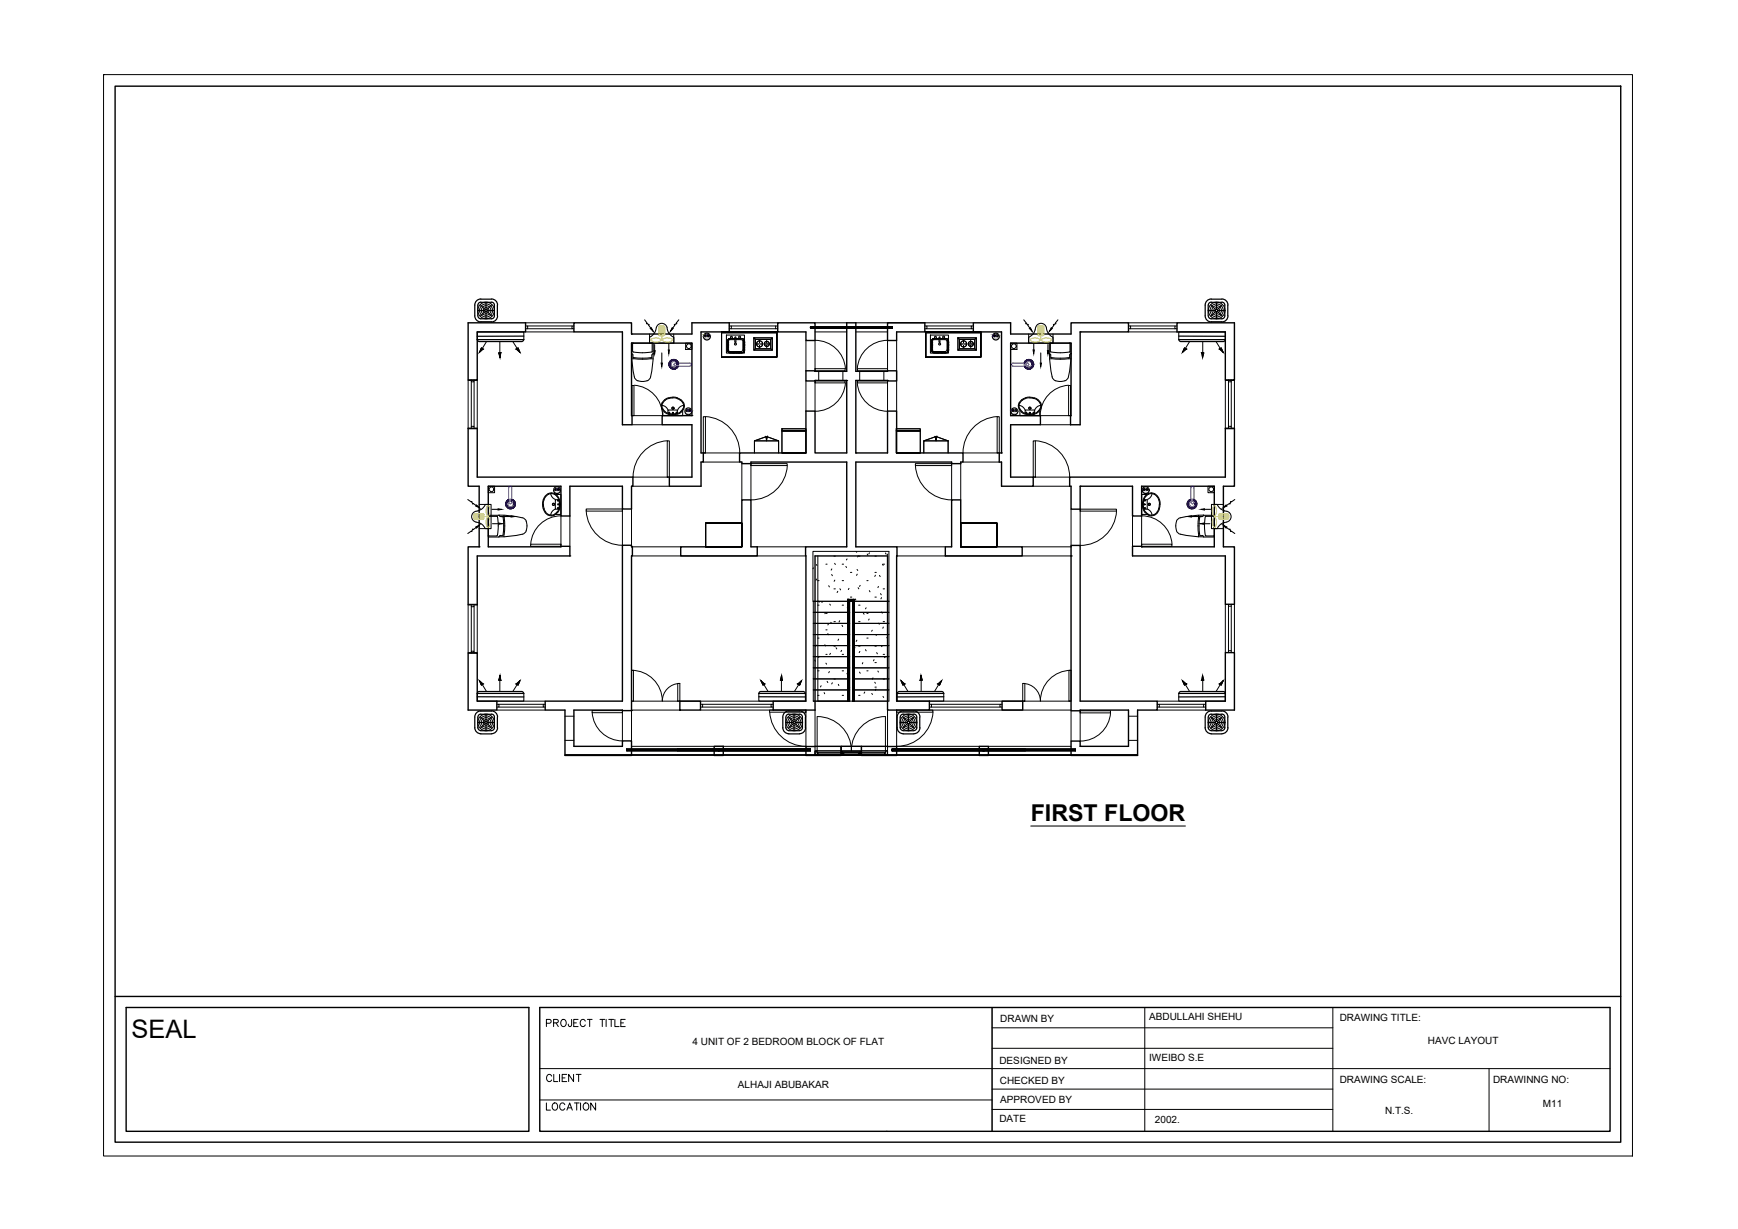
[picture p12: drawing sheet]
<svg xmlns="http://www.w3.org/2000/svg" width="420mm" height="297mm" viewBox="0 0 420 297" stroke-linecap="round" stroke-linejoin="round" font-family="sans-serif">
<defs><g id="words">
<text font-size="6.1" x="31.8" y="250.8">SEAL</text>
<text font-size="5.6" x="249.2" y="198.5">FIRST FLOOR</text>
<text font-size="4.9" x="130.9" y="269.5">LOCATION</text>
<text font-size="4.4" x="130.9" y="262.5">CLIENT</text>
<g font-size="2.4">
<text x="241.8" y="247">DRAWN BY</text>
<text x="277.8" y="246.6">ABDULLAHI SHEHU</text>
<text x="323.9" y="246.8">DRAWING TITLE:</text>
<text x="167.4" y="252.6">4 UNIT OF 2 BEDROOM BLOCK OF FLAT</text>
<text x="241.6" y="257.2">DESIGNED BY</text>
<text x="277.8" y="256.5">IWEIBO S.E</text>
<text x="345.2" y="252.4">HAVC LAYOUT</text>
<text x="178.4" y="262.9">ALHAJI ABUBAKAR</text>
<text x="241.7" y="261.9">CHECKED BY</text>
<text x="323.9" y="261.7">DRAWING SCALE:</text>
<text x="360.9" y="261.7">DRAWINNG NO:</text>
<text x="241.8" y="266.5">APPROVED BY</text>
<text x="334.8" y="269.3">N.T.S.</text>
<text x="373" y="267.6">M11</text>
<text x="241.6" y="271.2">DATE</text>
<text x="279.2" y="271.5">2002.</text>
</g>
<g font-size=".5">
<text x="170.4" y="82">W/H</text>
<text x="240.3" y="82">W/H</text>
<text x="165.9" y="100">W/H</text>
<text x="244.8" y="100">W/H</text>
<text x="134.2" y="119.1">W/H</text>
<text x="276.5" y="119.1">W/H</text>
</g>
</g></defs>
<!-- layer: G-ANNO-TTLB -->
<g fill="none" stroke="#000" stroke-width=".24">
<path d="M130.5 258.3h258.7M132.1 247.3l1-.1 .1-.2v-.5l-1.1-.1v1.7M133.8 247.2l1-.1 .2-.2-.1-.4-1.1-.1v1.7M134.4 247.2l.6 .9M135.9 246.5a.81 .81 0 0 1 1 .7 .81 .81 0 0 1-1 .8l-.3-.5v-.4zM138.2 246.4l-.1 1.5-.4 .2-.3-.6M138.7 247.2h.6M139.8 246.4h-1.1v1.7h1.1M141.5 246.8a.63 .63 0 0 0-.7-.4 .63 .63 0 0 0-.5 .7v.4a.63 .63 0 0 0 .5 .6 .63 .63 0 0 0 .7-.4M142 246.4h1.1M142.6 246.4v1.7M145 246.4h1.2"/>
<path d="M145.6 246.4v1.7M146.5 246.4v1.7M147.2 246.4h1.2M147.8 246.4v1.7M148.6 246.4v1.7h1.1M150.1 247.2h.6M151.1 246.4h-1v1.7h1M239.8 243.5v29.9M239.8 253.4h82.4M239.8 248.4h82.4M130.5 265.9h109.3M239.8 268.1h82.4"/>
<path d="M239.8 263.2h82.4"/>
</g>
<!-- layer: G-ANNO-TTLB-THIN -->
<path d="M25 18h369.6v261.4h-369.6zM239.8 243.5v29.9M276.7 243.5v29.9M322.2 243.5v29.9M360 258.3v15.1" fill="none" stroke="#000" stroke-width=".24"/>
<!-- layer: G-ANNO-TTLB-MEDM -->
<path d="M27.8 20.8h364v255.3h-364zM27.8 240.8h364M30.5 243.5h97.4v29.9h-97.4zM130.5 243.5h258.7v29.9h-258.7z" fill="none" stroke="#000" stroke-width=".34"/>
<!-- layer: A-WALL -->
<g fill="none" stroke="#000" stroke-width=".24">
<path d="M127.1 78h11.6M176.3 78h11.7M197 78h7.7M206.9 78h28.4M272.8 78h11.7M113.2 91.9h2.2M113.2 91.8v11.7M115.4 91.8v11.7M127.1 80.2h11.6M152.7 80.7h.1M152.7 82.9h.1M157 80.7v2.2"/>
<path d="M162.9 80.7v2.2M176.3 80.2h.1M176.3 80.2h11.7M194.8 82.3v7.3M194.8 92.1v7.3M197 91.9h.1M197 89.7h.1M197 80.2h7.7M197 82.3v7.3M197 92.1v7.3M197.9 89.7v2.2M203.8 89.7v2.2"/>
<path d="M204.7 91.9h.1M206.9 80.2h7.7M207.8 89.7v2.2M213.7 89.7v2.2M214.6 91.9h.1M214.6 82.3v7.3M214.6 92.1v7.3M216.8 82.3v17.1M223.6 80.2h11.7M248.7 80.7v2.2M254.6 80.7v2.2M261.1 80.2h.1"/>
<path d="M272.8 80.2h11.7M296.2 91.9h2.2M296.2 91.8v11.7M298.4 91.8v11.7M113.2 103.6h2.2M152.8 100.5h7.3M152.8 102.7h7.3M153 115.3h8.8M153 117.5h8.8M167.3 100.5h.1M170 109.5h.1M170 109.5h8.8"/>
<path d="M170 111.7h8.8M179.3 112.1v8.7M181.5 112.1v8.7M206.9 109.5h.1M230.1 112.1v8.7M232.3 112.1v8.7M232.8 109.5h8.8M232.8 111.7h8.8M242.1 109.5h.1M249.8 115.3h8.8M249.8 117.5h8.8M251.5 100.5h7.3"/>
<path d="M251.5 102.7h7.3M261.1 117.5h.1M296.2 103.6h2.2M115.8 132.2h.1M115.8 127.8h2.2M115.8 121.9h2.2M135.6 124.7v7.3M137.8 134.4h.1M137.8 124.7v7.3M150.5 123v8.8M152.7 123v8.8M152.9 132.2h11.7"/>
<path d="M152.9 134.4h41.8M183.1 132.2h11.6M216.8 134.4h.1M216.8 134.4h42.1M216.8 132.2h11.7M247.1 132.2h11.8M258.9 123.1v8.7M261.1 123.1v8.7M273.8 124.7v7.3M276 132.2h.1M276 124.7v7.3M293.6 127.8h2.2"/>
<path d="M293.6 121.9h2.2M113.2 146.1h2.2M113.2 157.7h2.2M113.2 146.2v11.7M115.4 146.2v11.7M296.2 146.1v11.6M298.4 146.1v11.6M120.1 169.5h11.7M120.1 171.6h11.7M136.6 178.9h2.1M136.6 173.1h2.1M150.5 171.7v7.4"/>
<path d="M152.7 171.7h.1M152.7 169.5h34.2M152.7 171.6h11.7M152.7 171.7v7.4M169.3 171.6h17.6M194.8 171.6v8.8h-42.1M197 171.6v11M214.6 171.6v11M216.8 171.6v8.8h19.9M224.7 169.5h34.2M224.7 171.6h34.2M258.9 171.8v7.3"/>
<path d="M261.1 171.8v7.3M272.8 178.9h2.2M272.8 173.1h2.2M279.8 169.5h11.7M279.8 171.6h11.7M152.7 182.6h19.9M174.9 182.6h100.1M203.3 180.4h5M238.9 180.4h20M261.1 180.4h.1"/>
</g>
<!-- layer: A-FLOR-HRAL -->
<g fill="none" stroke="#000" stroke-width=".24">
<path d="M195.9 79v.3v-.3v.3v-.3v.3v-.3v.3v-.3v.3v-.3v.3v-.3h19.8v.3v-.3v.3v-.3v.3v-.3v.3v-.3v.3v-.3v.3v-.3zM195.9 79v.3v-.3h19.8v.3v-.3v.3h-19.8zM195.9 79.3h19.8M195.9 79h19.8M204.9 144.8l.5 .3zM204.9 145.1h.5v24.4h-.5zM204.9 144.8v24.7M205 144.9h1.5v24.6h-.3v-24.3h-.9v24.3h-.3zM205.1 144.9l.4 .3zM205.1 144.9h1.2M205.4 145.1v24.4M205.4 145.2h.9"/>
<path d="M206.2 145.1v24.4M206.6 145.1v24.4M204.9 169.5h.5zM206.2 169.5h.4zM206.2 169.5v-24.3h-1v-.3h1.4v24.6M206.2 169.5h.4M151.5 181.5h44.4v-.4v.4h-22.2v-.4v.4M151.5 181.1v.4v-.4h22.3v.4v-.4v.4h-22.3zM151.5 181.1h44.4M163.8 181.4v-.3v.3v-.3v.3v-.3v.3v-.3v.3v-.3v.3v-.3v.3h10.2v-.3v.3M163.8 181.5v-.4v.4h10.2v-.4v.4M173.7 181.4v-.3v.3v-.3v.3v-.3v.3v-.3v.3v-.3v.3v-.3v.3h22.2v-.3v.3v-.3v.3v-.3v.3v-.3v.3v-.3v.3v-.3v.3h-44.4v-.3v.3v-.3v.3v-.3v.3v-.3v.3v-.3v.3v-.3v.3h22.3v-.3v.3"/>
<path d="M173.7 181.1v.4v-.4h22.2v.4v-.4v.4h-22.2zM215.7 181.1v.4v-.4h22.2v.4v-.4v.4h-22.2zM215.7 181.4h44.2M215.7 181.5h44.2M237.6 181.1v.3v-.3v.3v-.3v.3v-.3v.3v-.3v.3v-.3v.3v-.3h10.2v.3v-.3M237.6 181.1v.4v-.4h10.2v.4v-.4M237.7 181.1v.3v-.3v.3v-.3v.3v-.3v.3v-.3v.3v-.3v.3v-.3h22.2v.3v-.3v.3v-.3v.3v-.3v.3v-.3v.3v-.3v.3v-.3h-44.2v.3v-.3v.3v-.3v.3v-.3v.3v-.3v.3v-.3v.3v-.3h22.2v.3v-.3M237.7 181.1v.4v-.4h22.2v.4v-.4v.4h-22.2zM237.9 181.1v.4v-.4h-22.2v.4v-.4h44.2"/>
<circle cx="206.4" cy="145.1" r=".2"/>
<circle cx="206.4" cy="145.1" r=".18"/>
</g>
<!-- layer: A-FLOR -->
<path d="M197.7 134.4v35.1h16.9M136.6 182.4h138.4" fill="none" stroke="#000" stroke-width=".24"/>
<!-- layer: A-DOOR -->
<g fill="none" stroke="#000" stroke-width=".24">
<path d="M152.8 93.2h.5v7.3h-.5zM153.3 93.1a7.3 7.3 0 0 1 6.9 7.3M197 92.1h7.3v.4h-7.3zM197 89.1h7.3v.5h-7.3zM197.1 82.3a7.3 7.3 0 0 1 7.3 6.8M204.4 92.6a7.3 7.3 0 0 1-7.3 6.8M207.3 92.6a7.3 7.3 0 0 0 7.3 6.8M207.3 92.1h7.3v.4h-7.3zM207.3 89.1h7.3v.5h-7.3zM214.6 82.3a7.3 7.3 0 0 0-7.3 6.8M258.3 93.1a7.3 7.3 0 0 0-6.8 7.3M258.3 93.2h.5v7.3h-.5z"/>
<path d="M161.3 106.6h.5v8.7h-.5zM161.3 106.5a8.8 8.8 0 0 0-8.3 8.8M170 100.7h.5v8.8h-.5zM170.5 100.7a8.8 8.8 0 0 1 8.3 8.8M181.5 112.1h8.8v.4h-8.8zM190.3 112.5a8.8 8.8 0 0 1-8.7 8.3M221.3 112.1h8.8v.4h-8.8zM221.3 112.5a8.8 8.8 0 0 0 8.8 8.3M241.1 100.7h.5v8.8h-.5zM241.1 100.7a8.8 8.8 0 0 0-8.3 8.8M249.8 106.6h.5v8.7h-.5zM250.3 106.5a8.8 8.8 0 0 1 8.3 8.8"/>
<path d="M128.3 131.5h7.3v.5h-7.3zM135.6 124.7a7.3 7.3 0 0 0-7.3 6.8M141.7 123h8.8v.5h-8.8zM141.7 123.5a8.8 8.8 0 0 0 8.8 8.3M261.1 123.1h8.8v.4h-8.8zM269.9 123.5a8.8 8.8 0 0 1-8.8 8.3M276 131.5h7.3v.5h-7.3zM276 124.7a7.3 7.3 0 0 1 7.3 6.8M143.1 171.7h7.4v.6h-7.4zM143.2 172.2a7.3 7.3 0 0 0 7.3 6.9M152.7 162h.5l-.1 7.5h-.4zM152.7 162a7.4 7.4 0 0 1 7.4 7.4 4.3 4.3 0 0 1 4.3-4.2"/>
<path d="M163.8 165.2h.6v4.3h-.6zM186 171.6h8.8v.5h-8.8zM186.1 172.1a8.8 8.8 0 0 0 8.8 8.3M216.8 171.6h8.7v.5h-8.7zM225.6 172.1a8.8 8.8 0 0 1-8.8 8.3M247.2 165.2h.5v4.3h-.5zM258.4 162h.5v7.5h-.5zM258.9 162a7.4 7.4 0 0 0-7.4 7.4 4.3 4.3 0 0 0-4.2-4.2M261.1 171.8h7.3v.5h-7.3zM268.5 172.3a7.3 7.3 0 0 1-7.4 6.8M205.8 181.5a8.3 8.3 0 0 1 8.3-8.3v8.3M205.8 181.5a8.3 8.3 0 0 0-8.2-8.3l-.1 8.3"/>
</g>
<!-- layer: A-DOOR-FRAM -->
<path d="M197 181.5h.5l.2 .8v-.4h16.2v.4h-16.9zM197 181.5h17.6v.8h-17.6zM197.5 181.5h16.6v.4h-16.6zM213.9 181.9h.1M214.1 181.5h.5v.8h-.7zM214.1 181.5h.1" fill="none" stroke="#000" stroke-width=".24"/>
<!-- layer: Q-SPCQ -->
<g fill="none" stroke="#000" stroke-width=".24">
<path d="M174.4 80.2h13.4v6.1h-13.4zM182.3 81.7h4.4v2.9h-4.4zM182.3 81.7l.3 .3M182.6 82h3.7v2.3h-3.7zM182.6 84.3l-.3 .3M182.7 83.1h.7M183.6 82.3v.6M183.6 83.4v.6M183.9 83.1h.3M184.8 83.1h.3M185.3 82.3v.7M185.3 83.4v.5"/>
<path d="M185.5 83.1h.7M186.3 84.3l.4 .3M186.7 81.7l-.4 .3M223.8 80.2h13.3v6.1h-13.3zM231.6 81.7h4.4v2.9h-4.4zM231.6 81.7l.4 .3M232 82h3.6v2.3h-3.6zM232 84.3l-.4 .3M232.1 83.1h.6M232.9 82.3v.6M232.9 83.4v.6M233.2 83.1h.4"/>
<path d="M234.1 83.1h.4M234.7 82.3v.7M234.7 83.4v.5M234.8 83.1h.7M235.6 84.3l.4 .3M236 81.7l-.4 .3M189 103.6h5.8v5.9h-5.8zM189 104.1h5.8zM189 109.5h5.8M216.7 103.6h5.8v5.9h-5.8zM216.7 104.1h5.8zM216.7 109.5h5.8"/>
<path d="M170.6 126.5h8.7v5.7h-8.7v-5.7h8.7v5.7h-8.7zM232.3 126.5h8.7v5.7h-8.7v-5.7h8.7v5.7h-8.7z"/>
<circle cx="183.6" cy="83.1" r=".74"/>
<circle cx="185.4" cy="83.1" r=".61"/>
<circle cx="233" cy="83.1" r=".74"/>
<circle cx="234.7" cy="83.1" r=".61"/>
</g>
<!-- layer: Q-CASE -->
<g fill="none" stroke="#000" stroke-width=".24">
<path d="M175.9 84.7l.1 .2M175.9 84.6h.1M175.9 84.4h.1M175.9 84.1h.1M175.9 84h.1M175.9 83.8h.1M175.9 83.6h.1M175.9 83.5h.1M175.9 83.3h.1M175.9 83.1h.1M175.9 82.8h.1M175.9 82.7h.1"/>
<path d="M175.9 82.5h.1M175.9 82.5v.2M175.9 82.8v.2M175.9 83.1v.1M175.9 83.4v.1M175.9 83.7h.1M175.9 83.8v.2M175.9 84.2v.1M175.9 84.4v.1M176 85h.1M176 82.1h.1M176 82.2l-.1 .2"/>
<path d="M176 85.1h.1M176.1 82h-.1M176.1 85.2h.1M176.1 81.9h.1M176.2 85.2l.3 .1M176.5 81.8l-.3 .1M176.5 85.3h.1M176.5 81.8h.1M176.5 85.3h.3M176.5 81.8h.3M176.8 85.3h.1M176.8 81.8h.1"/>
<path d="M176.9 85.3h.1M176.9 81.8h.1M177.1 81.8h.1M177.1 85.3h.1M177.1 85.3h.2M177.1 81.8h.2M177.3 81.8h.1M177.3 85.3h.1M177.4 85.3h.1M177.4 81.8h.1M177.6 85.3h.1M177.6 81.8h.1"/>
<path d="M177.6 85.3h.2M177.6 81.8h.2M177.8 85.3h.1M177.8 81.8h.1M177.9 85.3h.1M177.9 81.8h.1M177.9 85.3h.2M177.9 81.8h.2M178.2 85.3h.1M178.2 81.8h.1M178.4 85.3h.1M178.4 81.8h.1"/>
<path d="M178.4 85.3h.2M178.4 81.8h.2M178.6 85.3h.1M178.6 81.8h.1M178.7 85.3h.1M178.7 81.8h.1M178.9 85.3h.1M178.9 81.8h.1M178.9 85.3h.3M178.9 81.8h.3M179.2 85.3h.1M179.2 81.8h.1"/>
<path d="M179.3 81.8l.2 .1M179.5 85.2l-.2 .1M179.5 85.2h.1M179.5 81.9h.1M179.6 85.2h.1M179.6 81.9h.1M179.6 82h.1M179.7 85.1h-.1M179.7 82.1h.1M179.7 85h.1M179.8 85h.1M179.8 82.2v.2"/>
<path d="M179.8 82.1h.1M179.8 84.7v.2M179.8 82.5h.1M179.8 82.7h.1M179.8 82.8h.1M179.8 83.1h.1M179.8 83.3h.1M179.8 83.5h.1M179.8 83.6h.1M179.8 83.8h.1M179.8 84h.1M179.8 84.1h.1"/>
<path d="M179.8 84.4h.1M179.8 84.6h.1M179.8 82.5v.2M179.8 82.8v.2M179.8 83.1v.1M179.8 83.4v.1M179.8 83.7h.1M179.8 83.8v.2M179.8 84.2v.1M179.8 84.4v.1M225.2 84.7l.1 .2M225.2 84.6h.1"/>
<path d="M225.2 84.4h.1M225.2 84.1h.1M225.2 84h.1M225.2 83.8h.1M225.2 83.6h.1M225.2 83.5h.1M225.2 83.3h.1M225.2 83.1h.1M225.2 82.8h.1M225.2 82.7h.1M225.2 82.5h.1M225.2 82.5v.2"/>
<path d="M225.2 82.8v.2M225.2 83.1v.1M225.2 83.4v.1M225.2 83.7h.1M225.2 83.8v.2M225.2 84.2v.1M225.2 84.4v.1M225.3 85h.1M225.3 82.1h.1M225.3 82.2l-.1 .2M225.4 85.1h.1M225.4 82h.1"/>
<path d="M225.4 85.2h.1M225.4 81.9h.1M225.5 85.2l.3 .1M225.8 81.8l-.3 .1M225.8 85.3h.1M225.8 81.8h.1M225.9 85.3h.1M225.9 81.8h.1M225.9 85.3h.2M225.9 81.8h.2M226.2 85.3h.1M226.2 81.8h.1"/>
<path d="M226.4 81.8h.1M226.4 85.3h.1M226.5 85.3h.1M226.5 81.8h.1M226.6 81.8h.1M226.7 85.3h.1M226.8 85.3h.1M226.8 81.8h.1M226.9 85.3h.1M226.9 81.8h.1M226.9 85.3h.3M226.9 81.8h.3"/>
<path d="M227.2 85.3h.1M227.2 81.8h.1M227.3 85.3h.1M227.3 81.8h.1M227.4 85.3h.1M227.4 81.8h.1M227.5 85.3h.1M227.5 81.8h.1M227.7 85.3h.1M227.7 81.8h.1M227.8 85.3h.1M227.8 81.8h.1"/>
<path d="M227.9 85.3h.1M227.9 81.8h.1M228 85.3h.1M228 81.8h.1M228.2 85.3h.1M228.2 81.8h.1M228.3 85.3h.1M228.3 81.8h.1M228.3 85.3h.2M228.3 81.8h.2M228.5 85.3h.1M228.5 81.8h.1"/>
<path d="M228.6 81.8l.2 .1M228.8 85.2l-.2 .1M228.9 85.2h.1M228.9 81.9h.1M229 82h.1M229 85.1h.1M229 82.1h.1M229 85h.1M229.1 85h.1M229.1 82.2v.2M229.1 82.1h.1M229.1 84.7v.2"/>
<path d="M229.1 82.5h.1M229.1 82.7h.1M229.1 82.8h.1M229.1 83.1h.1M229.1 83.3h.1M229.1 83.5h.1M229.1 83.6h.1M229.1 83.8h.1M229.1 84h.1M229.1 84.1h.1M229.1 84.4h.1M229.1 84.6h.1"/>
<path d="M229.1 82.5v.2M229.1 82.8v.2M229.1 83.1v.1M229.1 83.4v.1M229.1 83.7h.1M229.1 83.8v.2M229.1 84.2v.1M229.1 84.4v.1M185.2 105.5l-2.8 1.1M185.4 105.5l2.8 1.1M185.6 105.4l-.3 1.2-.2-1.1M188.2 106.6h-5.8v2.9"/>
<path d="M188.2 106.6v2.9M226.2 105.5l-2.9 1.1M226.4 105.5l2.8 1.1M226.5 105.4l-.2 1.2-.3-1.1M229.2 106.6h-5.9v2.9M229.2 106.6v2.9M170.6 126.3h8.7v5.9h-8.7zM232.3 126.3h8.7v5.9h-8.7z"/>
</g>
<path d="M174.4 80.2h13.4v6.1h-13.4zM174.4 80.4h13.4M223.8 80.2h13.3v6.1h-13.3zM223.8 80.4h13.3" fill="none" stroke="#000" stroke-width=".25"/>
<!-- layer: S-STRS -->
<g fill="none" stroke="#000" stroke-width=".24">
<path d="M196.7 137.2l-.2 .3M197.4 136.4l.1 .3M197.4 140l-.2 .3M199.7 136.4h.3M201.1 138.9l.1 .2M201.1 137.5l-.2 .3M201.6 134.4h.3M201.8 136.1l.1 .3M203.6 136.4h.3M204.5 136.9l.2 .3M204.8 135.1l-.2 .2M205.6 138.3h.3"/>
<path d="M206.9 133.3l.2 .2M207.2 137.6l.2 .3M207.2 138.8l-.1 .3M207.5 134.3l-.2 .3M207.6 134.4h.3M209.6 133.9l.2 .3M210.2 133.6l-.2 .3M211.5 138.3h.4M211.5 134.4h.4M211.6 139l-.1 .3M212.6 139.1l.2 .3M213.3 136.4l.2 .3"/>
<path d="M213.5 136.4h.3M214.1 133.6l.1 .3M214.6 133.9l-.1 .3M196.6 145.3l-.1-12h18.4v12M196.6 145.3v24.2h8.8v-24.2M196.6 145.3h18.3M196.6 158.7h8.8M196.6 156h8.8M196.6 153.4h8.8M196.6 150.7h8.8M196.6 148h8.8M196.9 159.5l.2 .3"/>
<path d="M197.3 155.9l-.1 .3M197.7 140.3h.3M197.7 146.3h.3M197.7 154.2h.3M197.9 145.3l.1 .2M198 158.6l-.1 .3M198.9 145.4l-.2 .2M199.4 155.8l.2 .3M199.6 148.1l-.2 .2M199.7 148.3h.3M199.7 158.2h.3M199.7 152.2h.3"/>
<path d="M200.1 153.1l.2 .3M200.3 150.8l-.2 .2M200.3 141.6l.2 .3M200.6 146l.2 .3M200.8 157.9l-.2 .3M200.8 150.4l.2 .3M201.6 142.3h.3M201.6 150.2h.3M201.6 156.2h.3M201.8 140.2l-.2 .3M202.1 156.5l.2 .3M202.5 142.9l-.1 .3"/>
<path d="M202.7 154.5l-.1 .3M203 150l-.2 .3M203 142.3l.2 .3M203.5 157.2l-.2 .3M203.6 151.1l.1 .3M203.6 140.3h.3M203.6 146.3h.3M203.6 158.2h.3M205 146.6l-.2 .3M205.2 142.2l-.1 .3M205.6 144.3h.3M206.1 145.3v24.2h8.8v-24.2"/>
<path d="M206.1 147.7h.1M206.1 158.7h8.8M206.1 156h8.8M206.1 153.4h8.8M206.1 150.7h8.8M206.1 148h8.8M206.3 151.8l.1 .3M206.5 156.3l.2 .3M206.7 144.7l.2 .3M207.2 154.7l-.2 .3M207.4 142l.2 .3M207.6 146.3h.3"/>
<path d="M207.6 150.2h.3M207.6 156.2h.3M207.9 157.4l-.2 .3M208 141.5l-.2 .2M208.7 148.2l.2 .3M209.2 157l.2 .3M209.4 146.9l-.2 .3M209.6 140.3h.3M209.6 148.3h.3M209.6 154.2h.3M210.1 149.6l-.1 .3M210.2 142.7l.1 .3"/>
<path d="M210.9 152.3l-.2 .3M211.3 159.4l-.1 .3M211.5 144.3h.4M211.5 156.2h.4M211.7 153.3l.2 .3M211.9 157.7l.2 .3M212.4 141.7l-.2 .3M212.4 150.6l.2 .3M212.9 143.5l.1 .3M213.1 144.4l-.1 .3M213.1 147.9l.2 .3M213.3 156l-.2 .3"/>
<path d="M213.5 142.3h.3M213.5 150.2h.3M213.5 158.2h.3M213.5 151.6l-.1 .2M214 158.7h.1M214 158.7l-.2 .3M214.4 154.1l.2 .2M196.6 166.8h8.8M196.6 164.1h8.8M196.6 161.4h8.8M197.7 162.1h.3M197.7 168.1h.3"/>
<path d="M198.5 165.7l-.2 .3M199.2 167.4l.2 .3M199.7 160.3l.1 .2M200 164.7l.1 .3M200.5 162.3l-.2 .3M201.2 165l-.1 .3M201.6 164.1h.3M202.7 165.4l.1 .3M203.6 162.1h.3M203.6 168.1h.3M204.9 162.6l-.2 .3M205.1 161.7l.1 .3"/>
<path d="M205.3 166.1l.1 .1M206.1 166.8h8.8M206.1 164.1h8.8M206.1 161.4h8.8M206.3 168l-.1 .3M207.6 168.1h.3M207.8 162.4l.2 .3M208.6 160.1l-.1 .3M209.1 167.3l-.2 .3M209.6 162.1h.3M210.7 167.6l.2 .3M211 163.8l-.1 .3"/>
<path d="M211.5 164.9l.1 .2M211.5 160.1h.4M211.5 166.1h.4M211.8 166.5l-.2 .3M212.2 162.2l.2 .2M213.5 168.3l.1 .3M213.5 164.1h.3"/>
</g>
<!-- layer: A-WALL -->
<g fill="none" stroke="#000" stroke-width=".34">
<path d="M113.2 78h13.9v2.2h-11.7v11.6h-2.2zM138.7 78h14v2.7h14.6v-2.7h9v2.2h-6.8v29.3h.5v2.2h-.5v5.8h-7.7v-2.2h5.5v-12.6h-7.2v-2.2h7.2v-17.6h-14.6l.1 19.8h-2.3v-22.5h-11.8zM188 78h9v4.3h-2.2v-2.1h-6.8zM204.7 78h2.2v11.7l9.9-.1v2.5l-9.9-.2v17.6h7.7v-10.1h2.2v10.1h16v2.2h-.5v.4h-2.2v-.4h-23.2v20.5h9.9v37.3h7.9v2.1h-10.1v-37.2h-17.6v37.2h-10.1v-2.1h7.9l-.1-37.3h10v-20.5h-23.2v.4h-2.2v-.4h-.5v-2.2h16v-10.1h2.2v10.1h7.7v-17.6l-9.9 .2v-2.5l9.9 .1zM214.6 78h9v2.2h-6.8v2.1h-2.2zM235.3 78h9v2.7h14.6v-2.7h13.9v2.2h-11.7v22.5h-2.3l.1-19.8h-14.6v17.6h7.2v2.2h-7.2v12.6h5.5v2.2h-7.7v-5.8h-.5v-2.2h.5v-29.3h-6.8zM284.5 78h13.9v13.8h-2.2v-11.6h-11.7zM113.2 103.5h2.2v11.8h37.6v2.2h-.3v5.5h-2.2v-5.5h-12.7v7.2h-2.2v-7.2h-17.6v14.7l19.8-.2v2.4h-22.4v11.8h-2.2v-14h2.6v-14.7h-2.6zM258.6 115.3h37.6v-11.8h2.2v14h-2.6v14.7h2.6v13.9h-2.2v-11.7h-22.4v-2.4l19.8 .2v-14.7h-17.6v7.2h-2.2v-7.2h-12.7v5.6h-2.2v-5.6h-.3zM150.5 131.8h2.2v.4h.2v2.2h-.2v37.3l-14-.1v8.8h11.8v-1.3h2.2v3.5h-16.1v-11h-4.8v-2.1h18.7zM164.6 132.2h14.7v-11.4h2.2v11.4h1.6v2.2h-18.5zM230.1 120.8h2.2v11.4h14.8v2.2h-18.6v-2.2h1.6z"/>
<path d="M258.9 131.8h2.2v37.7h18.7v2.1h-4.8v11h-16.1v-3.5h2.2v1.3h11.7v-8.8h-11.7v.2h-2.2zM113.2 157.9h2.2v11.6h4.7v2.1h-6.9zM296.2 157.7h2.2v13.9h-6.9v-2.1h4.7zM164.4 169.5h4.9v2.1h-4.9zM242.2 169.5h5v2.1h-5zM172.6 180.4h2.3v2.2h-2.3zM194.8 180.4h8.5v2.2h-8.5zM208.3 180.4h8.5v2.2h-8.5zM236.7 180.4h2.2v2.2h-2.2z"/>
</g>
<!-- layer: A-GLAZ -->
<g fill="none" stroke="#000" stroke-width=".24">
<path d="M127.1 78.8h.5v.7h-.5M127.6 78.8h10.7M127.6 79.5h10.7M138.7 78.8h-.4v.7h.4M176.3 78.8h.5v.7h-.5M176.8 78.8h10.7M176.8 79.5h10.7M188 78.8h-.5v.7h.5M223.6 78.8h.5v.7h-.5M224.1 78.8h10.7M224.1 79.5h10.7M235.3 78.8h-.5v.7h.5"/>
<path d="M272.8 78.8h.5v.7h-.5M273.3 78.8h10.7M273.3 79.5h10.7M284.5 78.8h-.5v.7h.5M113.9 91.8v.5h.7v-.5M113.9 92.3v10.7M114.6 92.3v10.7M297 91.8v.5h.7v-.5M297 92.3v10.7M297.7 92.3v10.7M113.9 103.5v-.5h.7v.5M297 103.5v-.5h.7v.5"/>
<path d="M113.9 146.2v.4h.7v-.4M113.9 157.9v-.5h.7v.5M113.9 146.6v10.8M114.6 146.6v10.8M297 146.1v.4h.7v-.4M297 157.7v-.4h.7v.4M297 146.5v10.8M297.7 146.5v10.8M120.1 170.2h.5v.7h-.5M120.6 170.9h10.7M120.6 170.2h10.7M131.8 170.2h-.5v.7h.5"/>
<path d="M169.3 170.2h.6v.7h-.6M169.9 170.9h16.5M169.9 170.2h16.5M186.9 170.2h-.5v.7h.5M224.7 170.2h.5v.7h-.5M225.2 170.9h16.5M225.2 170.2h16.5M242.2 170.2h-.5v.7h.5M279.8 170.2h.5v.7h-.5M280.3 170.9h10.7M280.3 170.2h10.7M291.5 170.2h-.5v.7h.5"/>
<path d="M203.3 181.7h5M203.5 182.6v-.4h.5v.4M203.7 181.7v.5M207.9 182.2h-.4v.4h.8v-2.2h-5v2.2h5M207.9 181.7l.2 .9"/>
</g>
<!-- layer: A-WALL -->
<circle cx="258.9" cy="134.4" r=".17" fill="#000"/>
<!-- layer: A-GLAZ -->
<path d="M204 182.4h3.5" fill="none" stroke="#000" stroke-width=".25"/>
<!-- layer: 0 -->
<g fill="none" stroke="#000" stroke-width=".25">
<path d="M25 18h.1M175.6 81h4.4v4.3h-4.4zM176 82.6v1.9M177.6 82.1l-1.4 .1-.2 .4M177.6 81.5v1.2M177.7 81.5h.2v1.2h-.2M177.9 82.1l1.5 .1 .2 .4M179.6 82.6v1.9l-.2 .4-2.9 .1-.3-.1-.2-.4M224.9 81h4.4v4.3h-4.4zM225.3 82.6v1.9M227 82.1l-1.4 .1-.3 .4M227 81.5v1.2"/>
<path d="M227 81.5l.2-.1 .1 1.3h-.3M227.2 82.1l1.5 .1 .3 .4M229 82.6v1.9l-.3 .4-2.9 .1-.2-.1-.3-.4M249.2 199.6h37.4"/>
<circle cx="176.8" cy="81.5" r=".23"/>
<circle cx="177.8" cy="83.2" r=".23"/>
<circle cx="178.8" cy="81.5" r=".23"/>
<circle cx="226.1" cy="81.5" r=".23"/>
<circle cx="227.2" cy="83.2" r=".23"/>
<circle cx="228.1" cy="81.5" r=".23"/>
</g>
<g fill="none" stroke="#000" stroke-width=".3">
<circle cx="166" cy="99.2" r=".19"/>
<circle cx="166.4" cy="99.4" r=".83"/>
<circle cx="166.7" cy="99.2" r=".19"/>
<circle cx="170.5" cy="81.1" r=".19"/>
<circle cx="170.9" cy="81.3" r=".83"/>
<circle cx="171.2" cy="81.1" r=".19"/>
<circle cx="240.4" cy="81.1" r=".19"/>
<circle cx="240.7" cy="81.3" r=".83"/>
<circle cx="241.1" cy="81.1" r=".19"/>
<circle cx="244.9" cy="99.2" r=".19"/>
<circle cx="245.2" cy="99.4" r=".83"/>
<circle cx="245.6" cy="99.2" r=".19"/>
<circle cx="134.3" cy="118.3" r=".19"/>
<circle cx="134.7" cy="118.5" r=".83"/>
<circle cx="135" cy="118.3" r=".19"/>
<circle cx="276.6" cy="118.3" r=".19"/>
<circle cx="277" cy="118.5" r=".83"/>
<circle cx="277.3" cy="118.3" r=".19"/>
</g>
<g fill="#cd2027" stroke="#cd2027" stroke-width=".24">
<path d="M170.4 80.9h.2z"/>
<path d="M170.4 81.4h.2z"/>
<path d="M166 99h.1z"/>
<path d="M165.9 99.1h.3z"/>
<path d="M166 99.4h.1z"/>
<path d="M134.2 118.1h.1z"/>
<path d="M134.2 118.2h.2z"/>
<path d="M134.1 118.4h.3z"/>
<path d="M134.2 118.5h.1z"/>
<path d="M241 80.9h.1z"/>
<path d="M241 81h.2z"/>
<path d="M240.9 81.3h.3z"/>
<path d="M241 81.4h.1z"/>
<path d="M245.5 99h.1z"/>
<path d="M245.4 99.3h.4z"/>
<path d="M245.5 99.4h.1z"/>
<path d="M170.4 80.9l.2 .1zM170.4 80.9l.2 .1zM170.4 81h.2zM170.4 81h.2z"/>
<path d="M170.4 81h.3zM170.4 81h.3z"/>
<path d="M170.4 81h.3zM170.3 81h.4z"/>
<path d="M170.3 81l.4 .1zM170.3 81l.4 .1z"/>
<path d="M170.3 81.1h.4zM170.3 81.1h.4z"/>
<path d="M170.3 81.1l.4 .1zM170.3 81.1l.4 .1z"/>
<path d="M170.3 81.2h.4zM170.3 81.2h.4z"/>
<path d="M170.3 81.2h.4zM170.3 81.2h.4z"/>
<path d="M170.3 81.2l.4 .1zM170.3 81.2l.4 .1z"/>
<path d="M170.3 81.3h.4zM170.3 81.3h.4z"/>
<path d="M170.4 81.3h.3zM170.4 81.3h.2zM170.4 81.3h.2zM170.4 81.3h.2z"/>
<path d="M170.4 81.3h.2zM170.4 81.3l.2 .1z"/>
<path d="M166 99l.1 .1zM166 99l.1 .1z"/>
<path d="M165.9 99.1h.2zM165.9 99.1h.2z"/>
<path d="M165.9 99.1h.3zM165.9 99.1h.3zM165.8 99.1h.4z"/>
<path d="M165.8 99.1h.4zM165.8 99.1h.4z"/>
<path d="M165.8 99.1l.4 .1zM165.8 99.1l.4 .1z"/>
<path d="M165.8 99.2h.4zM165.8 99.2h.4z"/>
<path d="M165.8 99.2l.4 .1zM165.8 99.2l.4 .1z"/>
<path d="M165.8 99.3h.4zM165.8 99.3h.4z"/>
<path d="M165.8 99.3h.4zM165.8 99.3h.4z"/>
<path d="M165.8 99.3l.4 .1zM165.8 99.3l.4 .1z"/>
<path d="M165.9 99.4h.3zM165.9 99.4h.2z"/>
<path d="M165.9 99.4h.2zM165.9 99.4h.2z"/>
<path d="M165.9 99.4h.2zM165.9 99.4h.2z"/>
<path d="M134.2 118.1h.2zM134.2 118.1h.2z"/>
<path d="M134.2 118.1l.2 .1zM134.2 118.1l.2 .1zM134.1 118.2h.3z"/>
<path d="M134.1 118.2h.4zM134.1 118.2h.4z"/>
<path d="M134.1 118.2h.4zM134.1 118.2h.4z"/>
<path d="M134.1 118.2l.4 .1zM134.1 118.2l.4 .1z"/>
<path d="M134.1 118.3h.4zM134.1 118.3h.4zM134.1 118.3h.4zM134.1 118.3h.4z"/>
<path d="M134.1 118.3h.4zM134.1 118.3l.4 .1z"/>
<path d="M134.1 118.4h.4zM134.1 118.4h.4z"/>
<path d="M134.1 118.4h.4zM134.1 118.4h.3zM134.1 118.4h.3z"/>
<path d="M134.2 118.4h.2zM134.2 118.4l.2 .1z"/>
<path d="M134.2 118.5h.1zM134.2 118.5h.2z"/>
<path d="M241 80.9l.2 .1zM241 80.9l.2 .1zM240.9 81h.3z"/>
<path d="M240.9 81h.3zM240.9 81h.3z"/>
<path d="M240.9 81h.4zM240.9 81h.4z"/>
<path d="M240.9 81l.4 .1zM240.9 81l.4 .1z"/>
<path d="M240.9 81.1h.4zM240.9 81.1h.4z"/>
<path d="M240.9 81.1l.4 .1zM240.9 81.1l.4 .1z"/>
<path d="M240.9 81.2h.4zM240.9 81.2h.4z"/>
<path d="M240.9 81.2h.4zM240.9 81.2h.4z"/>
<path d="M240.9 81.2l.4 .1zM240.9 81.2l.4 .1z"/>
<path d="M240.9 81.3h.4zM240.9 81.3h.3z"/>
<path d="M240.9 81.3h.3zM240.9 81.3h.3zM240.9 81.3h.3z"/>
<path d="M241 81.3h.2zM241 81.3l.1 .1z"/>
<path d="M245.5 99l.2 .1zM245.5 99l.2 .1z"/>
<path d="M245.5 99.1h.2zM245.5 99.1h.2z"/>
<path d="M245.5 99.1h.2zM245.5 99.1h.2z"/>
<path d="M245.4 99.1h.4zM245.4 99.1h.4z"/>
<path d="M245.4 99.1h.4zM245.4 99.1h.4z"/>
<path d="M245.4 99.1l.4 .1zM245.4 99.1l.4 .1z"/>
<path d="M245.4 99.2h.4zM245.4 99.2h.4z"/>
<path d="M245.4 99.2h.4zM245.4 99.2l.4 .1z"/>
<path d="M245.4 99.3h.4zM245.4 99.3h.4zM245.4 99.3h.4z"/>
<path d="M245.4 99.3h.4zM245.4 99.3l.3 .1z"/>
<path d="M245.4 99.4h.3zM245.4 99.4h.3z"/>
<path d="M245.5 99.4h.2zM245.5 99.4h.2z"/>
<path d="M245.5 99.4h.2zM245.5 99.4h.1z"/>
<path d="M277.3 118.1h.1zM277.2 118.1h.2z"/>
<path d="M277.2 118.1l.2 .1zM277.2 118.1l.2 .1z"/>
<path d="M277.2 118.2h.3zM277.1 118.2h.4z"/>
<path d="M277.1 118.2h.4zM277.1 118.2h.4z"/>
<path d="M277.1 118.2h.4zM277.1 118.2h.4z"/>
<path d="M277.1 118.2l.4 .1zM277.1 118.2l.4 .1z"/>
<path d="M277.1 118.3h.4zM277.1 118.3h.4zM277.1 118.3h.4zM277.1 118.3h.4z"/>
<path d="M277.1 118.3l.4 .1zM277.1 118.3l.4 .1z"/>
<path d="M277.1 118.4h.4zM277.1 118.4h.4z"/>
<path d="M277.1 118.4h.4zM277.1 118.4h.4z"/>
<path d="M277.1 118.4h.4zM277.1 118.4h.3z"/>
<path d="M277.2 118.4h.2zM277.2 118.4l.2 .1z"/>
<path d="M277.2 118.5h.2zM277.2 118.5h.1z"/>
</g>
<g fill="#293189" stroke="#293189" stroke-width=".24">
<path d="M166.6 99h.2z"/>
<path d="M166.5 99.3h.4z"/>
<path d="M166.6 99.4h.2z"/>
<path d="M134.9 118.1h.2z"/>
<path d="M134.9 118.5h.2z"/>
<path d="M240.3 80.9h.1z"/>
<path d="M240.3 81.4h.1z"/>
<path d="M276.5 118.1h.2z"/>
<path d="M276.5 118.5h.2z"/>
<path d="M171.2 80.9l.1 .1zM171.2 80.9l.1 .1z"/>
<path d="M171.1 81h.2zM171.1 81h.2z"/>
<path d="M171.1 81h.3zM171.1 81h.3zM171 81h.4zM171 81h.4z"/>
<path d="M171 81l.4 .1zM171 81l.4 .1z"/>
<path d="M171 81.1h.4zM171 81.1h.4z"/>
<path d="M171 81.1l.4 .1zM171 81.1l.4 .1z"/>
<path d="M171 81.2h.4zM171 81.2h.4z"/>
<path d="M171 81.2h.4zM171 81.2h.4z"/>
<path d="M171 81.2h.4zM171 81.2l.4 .1zM171 81.3h.4zM171 81.3h.4z"/>
<path d="M171 81.3h.4zM171 81.3h.3z"/>
<path d="M171.1 81.3h.2zM171.1 81.3h.2z"/>
<path d="M171.1 81.3h.2zM171.1 81.3l.2 .1z"/>
<path d="M166.6 99l.2 .1zM166.6 99l.2 .1z"/>
<path d="M166.6 99.1h.2zM166.6 99.1h.2z"/>
<path d="M166.6 99.1h.2zM166.6 99.1h.2z"/>
<path d="M166.6 99.1h.3zM166.6 99.1h.3z"/>
<path d="M166.6 99.1h.3zM166.6 99.1h.3z"/>
<path d="M166.5 99.1l.4 .1zM166.5 99.1l.4 .1z"/>
<path d="M166.5 99.2h.4zM166.5 99.2h.4z"/>
<path d="M166.5 99.2l.4 .1zM166.5 99.2l.4 .1z"/>
<path d="M166.5 99.3h.4zM166.5 99.3h.4zM166.5 99.3h.4z"/>
<path d="M166.6 99.3h.3zM166.6 99.3l.2 .1z"/>
<path d="M166.6 99.4h.2zM166.6 99.4h.2z"/>
<path d="M166.6 99.4h.2zM166.6 99.4h.2z"/>
<path d="M166.6 99.4h.2zM166.6 99.4h.2z"/>
<path d="M134.9 118.1h.2zM134.9 118.1h.2z"/>
<path d="M134.9 118.1l.2 .1zM134.9 118.1l.2 .1z"/>
<path d="M134.8 118.2h.3zM134.8 118.2h.3z"/>
<path d="M134.8 118.2h.4zM134.8 118.2h.4z"/>
<path d="M134.8 118.2h.4zM134.8 118.2h.4z"/>
<path d="M134.8 118.2l.4 .1zM134.8 118.2l.4 .1z"/>
<path d="M134.8 118.3h.4zM134.8 118.3h.4zM134.8 118.3h.4zM134.8 118.3h.4z"/>
<path d="M134.8 118.3l.4 .1zM134.8 118.3l.4 .1z"/>
<path d="M134.8 118.4h.4zM134.8 118.4h.4z"/>
<path d="M134.8 118.4h.4zM134.8 118.4h.3z"/>
<path d="M134.8 118.4h.3zM134.8 118.4h.3z"/>
<path d="M134.8 118.4l.3 .1zM134.8 118.4l.3 .1z"/>
<path d="M134.9 118.5h.2zM134.9 118.5h.2z"/>
<path d="M240.3 80.9l.2 .1zM240.3 80.9l.2 .1z"/>
<path d="M240.3 81h.2zM240.3 81h.2z"/>
<path d="M240.3 81h.2zM240.3 81h.2z"/>
<path d="M240.2 81h.4zM240.2 81h.4z"/>
<path d="M240.2 81l.4 .1zM240.2 81l.4 .1z"/>
<path d="M240.2 81.1h.4zM240.2 81.1h.4z"/>
<path d="M240.2 81.1l.4 .1zM240.2 81.1l.4 .1z"/>
<path d="M240.2 81.2h.4zM240.2 81.2h.4z"/>
<path d="M240.2 81.2h.4zM240.2 81.2h.4z"/>
<path d="M240.2 81.2l.4 .1zM240.2 81.2l.4 .1z"/>
<path d="M240.2 81.3h.3zM240.2 81.3h.4z"/>
<path d="M240.2 81.3h.3zM240.2 81.3h.3z"/>
<path d="M240.3 81.3h.2zM240.3 81.3h.2z"/>
<path d="M240.3 81.3h.2zM240.3 81.3l.1 .1z"/>
<path d="M244.8 99l.2 .1zM244.8 99l.2 .1z"/>
<path d="M244.8 99.1h.2zM244.7 99.1h.3z"/>
<path d="M244.7 99.1h.3zM244.7 99.1h.3zM244.7 99.1h.3zM244.7 99.1h.3z"/>
<path d="M244.7 99.1h.4zM244.7 99.1h.4z"/>
<path d="M244.7 99.1l.4 .1zM244.7 99.1l.4 .1z"/>
<path d="M244.7 99.2h.4zM244.7 99.2h.4z"/>
<path d="M244.7 99.2l.4 .1zM244.7 99.2l.4 .1z"/>
<path d="M244.7 99.3h.4zM244.7 99.3h.4z"/>
<path d="M244.7 99.3h.3zM244.7 99.3h.4z"/>
<path d="M244.7 99.3l.3 .1zM244.7 99.3l.3 .1z"/>
<path d="M244.7 99.4h.3zM244.7 99.4h.3z"/>
<path d="M244.7 99.4h.3zM244.7 99.4h.3z"/>
<path d="M244.8 99.4h.2zM244.8 99.4h.1z"/>
<path d="M276.5 118.1h.2zM276.5 118.1h.2z"/>
<path d="M276.5 118.1l.2 .1zM276.5 118.1l.2 .1z"/>
<path d="M276.5 118.2h.2zM276.5 118.2h.2z"/>
<path d="M276.5 118.2h.3zM276.5 118.2h.3z"/>
<path d="M276.4 118.2h.4zM276.4 118.2h.4z"/>
<path d="M276.4 118.2l.4 .1zM276.4 118.2l.4 .1z"/>
<path d="M276.4 118.3h.4zM276.4 118.3h.4zM276.4 118.3h.4zM276.4 118.3h.4z"/>
<path d="M276.4 118.3l.4 .1zM276.4 118.3l.4 .1z"/>
<path d="M276.4 118.4h.4zM276.4 118.4h.4z"/>
<path d="M276.4 118.4h.4zM276.4 118.4h.3z"/>
<path d="M276.5 118.4h.2zM276.5 118.4h.2z"/>
<path d="M276.5 118.4l.2 .1zM276.5 118.4l.2 .1z"/>
<path d="M276.5 118.5h.2zM276.5 118.5h.2z"/>
</g>
<!-- layer: PDF28_08-DRAINAGE -->
<g fill="none" stroke="#000" stroke-width=".25">
<path d="M152.7 85.4l.1 1.5a14.8 14.8 0 0 0 .8 4.8l.6 .3M152.9 83v1.9M153 84.9l.1 .2M153 85.8l-.3-.3v-2.6h5.2l-.1 4.7-.5 3.5M153 85.8l.1 .6 .4 .1 2.3 .1 1.8-.3M153.1 85.1l2.2 .2 2.3-.2M153.1 82.9l-.1 .1M153.2 86.7h-.5M153.2 86.7l2.1 .1 2.1-.1M154.2 92a3.4 3.4 0 0 0 2.3 0M157.3 91.1l-.3 .6-.6 .3M157.4 86.7h.5"/>
<path d="M157.6 82.9l.1 2-.1 .2M157.6 85.8v.6M158 85.4l-.4 .4M160.1 97.3l-.2 .8 .2 .8M160.1 98l1 .5 .4 .6M160.1 98.9l.6 .7M160.2 99.2v1.3h4.8v-1.3M160.7 99.7l.9 .4M160.7 96.6l-.6 .7M160.8 99.5l.8 .5 1.1 .1M160.8 96.7a1.59 1.59 0 0 0 0 2.8M161.5 99.8l.2 .1"/>
<path d="M161.6 96.1l-.9 .5M161.6 96.3l-.8 .4M162.7 96l1.1 .1M162.7 96.1l1 .2M162.7 96.2l-1.1 .1M162.7 96l-1.1 .2M163.5 99.9l-.8 .2M163.7 96.3l1 .6 .4 .5M163.7 99.9l-1 .2-.9-.2M163.7 96.2a1.88 1.88 0 0 1 1.7 1.4 1.88 1.88 0 0 1-.8 2M163.7 99.8l-.2 .1M163.8 99.7v-.6h-2.3l.1 .7"/>
<path d="M163.8 99.7v.1M164.6 99.5l-.9 .5M164.7 99.7l-.9 .4M165.1 98.8l-.6 .7M165.1 97.4l.2 .7-.2 .7M165.2 98l-1 .5-.4 .6M246.4 98l.7 .2 .7 .9M246.5 97.4l-.1 .7 .1 .7M246.6 98.8l.5 .7M246.6 99.2v1.3h4.7v-1.3M247 99.7l.9 .4M247.1 99.5l.8 .5"/>
<path d="M247.1 96.7l-.5 .7M247.8 99.7v.1M247.8 99.7v-.6h2.3v.7M247.8 99.8l.3 .1M247.8 96.2a1.88 1.88 0 0 0-1.5 1.4 1.88 1.88 0 0 0 .7 2M247.9 96.3l-.8 .5M247.9 99.9l1.1 .2M248 99.9l.9 .2M249 96.2l1 .1M249 96l1.1 .1 .8 .5M249 96.1l-1.1 .2M249 96l-1.1 .1"/>
<path d="M249.9 99.9l-.9 .2M250 96.3l.8 .4M250.1 99.8l-.2 .1M250.8 96.7a1.59 1.59 0 0 1 0 2.8M250.8 99.5l-.8 .5-1 .1M250.9 96.6l.6 .7M251 99.7l-.9 .4M251.5 98.9l-.6 .7M251.6 98l-.7 .2-.8 .9M251.6 97.3l.2 .8-.2 .8M253.7 85.4l.2 2.9 .5 2.8M254 85.8l-.3-.3v-2.6h5.2v4a14.8 14.8 0 0 1-.9 4.8l-.6 .3"/>
<path d="M254 85.8l.1 .6 2.2 .2 2.2-.2 .1-.6M254.1 85.1l2.2 .2 2.3-.2M254.1 82.9l-.2 .1 .2 2.1M254.2 86.7h-.5M254.2 86.7l2.1 .1 2.1-.1M254.3 91.1l.3 .6 .6 .3M255.2 92a3.4 3.4 0 0 0 2.3 0M258.4 86.7h.5M258.5 82.9l.2 .1-.2 2.1M258.9 85.5l-.3 .3M259 85.4l-.1 .1M133.1 119.3l.5 1 .6 .4"/>
<path d="M134.1 119.3l.7 .6M134.1 119.3a1.99 1.99 0 0 0-2.8 1.5M134.3 119.5h1.3v4.8h-1.3M134.8 119.9a3.5 3.5 0 0 1 .5 3.1M161.6 100.1l1.1 .2M163.8 100.1l-1.1 .1M247.9 100.1l1.1 .1M250.1 100.1l-1.1 .2M276.8 119.9l-.4 .9-.2 1.1M277.3 119.5h-1.3v4.8h1.3M277.5 119.3a1.99 1.99 0 0 1 2.8 1.5M277.6 119.3l-.8 .6"/>
<path d="M278.5 119.3l-.5 1-.6 .4M118 129.3l.2 .2M118.2 124.8h1.9M118.2 124.8l-.2 .1M120.1 124.8l.1 .1M120.2 129.4l-2 .1M120.3 124.8l.2 2.3-.2 2.3M120.6 124.5h-2.6v5.3h2.6M120.9 129.5h.6M120.9 124.8l.6 .1M121 124.8l-.4-.3 2.8 .2 2.8 .4M121 129.4l-.4 .4"/>
<path d="M121.5 124.8l.1 .1M121.6 124.9l.2 2.7-.3 1.8M121.8 129.2v.6M121.8 124.5v.6M121.9 125l.1 2.1-.1 2.1M126.3 125.1a2.24 2.24 0 0 1 1 2.9l-.1 .2a1.19 1.19 0 0 1-.9 .9M126.3 129.1l-2.8 .5-2.9 .2M131.3 120.8l-.1 1.1 .1 1.1M131.3 123l.5 .8M131.4 121.9l.1 1 .4 .8M131.5 120.8l-.2 1.1M131.5 120.8a1.82 1.82 0 0 1 1.8-1.5 1.82 1.82 0 0 1 1.8 1.5"/>
<path d="M131.8 123.9l.7 .6M131.9 123.8l.7 .5M132.5 124.5l.8 .2 .8-.2M134.2 123l-.6 .5-.5 1M134.7 123.7a1.58 1.58 0 0 1-2.1 .6M134.8 123.8l-.7 .6M135 120.8l.1 .2M135 120.8h-.7v2.3h.6l.2-.3M135.1 120.9l.2 1M135.1 121l.2 .9M135.3 121.9l-.3 1.3-.3 .6M135.3 121.9l-.2 .9"/>
<path d="M135.3 123l-.5 .9M276.2 121.9l.1 1.1 .5 .9M276.3 121.9l.2 .9M276.5 121a2.93 2.93 0 0 0 .4 2.8M276.6 122.8l.2 .2M276.7 120.8l-.1 .2M276.8 120.7l.5 .1v2.3h-.6M276.8 123.8l.8 .6M277 123.7a1.58 1.58 0 0 0 2 .6M277.4 123l.6 .5 .5 1M277.5 124.5l.8 .2 .8-.2M279.7 123.8l-.6 .5"/>
<path d="M279.9 123.9l-.7 .6M280.1 120.8a1.85 1.85 0 0 0-1.9-1.5 1.85 1.85 0 0 0-1.7 1.8l-.1 .8M280.1 120.8l.2 1.1M280.3 121.9l-.2 1-.4 .8M280.3 123l-.5 .8M280.3 120.8l.2 1.1M280.4 121.9l-.1 1.1M285.4 129.1l2.8 .5 2.8 .2-.3-.4M285.4 125.1a2.24 2.24 0 0 0-1 2.9v.2a1.19 1.19 0 0 0 1 .9M289.7 124.5l-.1 2.6 .2 2.1M289.7 129.2v.6M290 124.9l-.1 2.7 .2 1.8"/>
<path d="M290.1 129.5h.6M290.7 124.8l.3-.3-2.8 .2-2.8 .4M290.7 124.8l-.7 .1M291 124.5h2.6v5.3h-2.6M291.5 124.8h1.9M291.5 124.8l-.2 .5-.1 1.4 .2 2.7M293.4 124.8l.2 .1M293.6 129.3l-.2 .2h-1.9l-.1-.1"/>
<circle cx="161.8" cy="99.7" r=".11"/>
<circle cx="162.7" cy="98.7" r=".28"/>
<circle cx="162.7" cy="99.8" r=".15"/>
<circle cx="162.7" cy="98.7" r=".23"/>
<circle cx="163.5" cy="99.7" r=".11"/>
<circle cx="248.1" cy="99.7" r=".11"/>
<circle cx="249" cy="98.7" r=".28"/>
<circle cx="249" cy="99.8" r=".15"/>
<circle cx="249" cy="98.7" r=".23"/>
<circle cx="249.8" cy="99.7" r=".11"/>
<circle cx="133.8" cy="121.9" r=".28"/>
<circle cx="133.8" cy="121.9" r=".23"/>
<circle cx="134.9" cy="121" r=".11"/>
<circle cx="134.9" cy="122.8" r=".11"/>
<circle cx="135" cy="121.9" r=".15"/>
<circle cx="276.7" cy="121.9" r=".15"/>
<circle cx="276.8" cy="121" r=".11"/>
<circle cx="276.8" cy="122.8" r=".11"/>
<circle cx="277.8" cy="121.9" r=".28"/>
<circle cx="277.8" cy="121.9" r=".23"/>
</g>
<!-- layer: PDF28_0 -->
<g fill="none" stroke="#000" stroke-width=".25">
<path d="M161.7 88.2h.3M161.7 88.1h.2M161.7 88h.3M161.7 88.3h.3v.5h.3M161.7 88.3h.3M161.7 87.9h.3M161.7 87.8h.3M161.8 88.5l.3 .1v.3h.5v.3M161.8 87.5v1.1h.3M161.8 87.5h.3M161.9 88.6h.3M161.9 87.5h.3"/>
<path d="M161.9 88.7h.3v.4M161.9 87.3h.4M162 87.7h-.2v.7h.2M162.1 88.5v.4h.3v.2M162.1 87.2v.4h-.3M162.1 87.2v.3M162.2 88.7v.3h1.4M162.2 87v.4h-.3v1.3M162.2 87.1h1.3M162.3 88.8v.3M162.4 87v.2M162.4 88.9v.3"/>
<path d="M162.4 87v.2h-.3M162.5 88.9v.3M162.6 86.9v.3M162.7 89v.2h.4M162.7 86.9v.3h-.5M162.7 89l.1 .2M162.8 86.9v.2M162.9 86.9v.2M162.9 89v.2M163 86.9v.2M163 89v.2M163.1 86.9v.3"/>
<path d="M163.1 89v.2M163.1 87.2h.5v.3h.3M163.2 86.9v.3M163.3 86.9h-.8v.3M163.3 88.9v.3M163.3 87v.2h.4M163.3 87v.2M163.4 88.8v.3M163.5 87v.3h.3M163.5 88.7v.3M163.5 87.1v.3h.4M163.7 87.2v.3l.3 .1v.2"/>
<path d="M163.7 88.5v.4M163.7 88.9h-.5v.3M163.7 88.9h-.4v.3h-.9M163.7 87.6h.3M163.8 88.5v.3M163.8 88.8h-.3v.3h-1.2M163.8 87.8h.2M163.8 88.5v.2h-.3M163.8 87.4v.4M163.9 88.5l-.3 .1M163.9 88.6h-.3v.4M163.9 87.5v.3"/>
<path d="M164 87.7h-.2v-.4h-.4v-.3h-1l-.1 .3h-.3v.5h-.3M247.6 87.8h.2M247.6 87.6h.3M247.7 88.5v.1M247.7 88.6h.2M247.7 87.5v.3M247.7 88.5v.2h.3M247.8 88.8h.3v.3h1.2v-.3M247.8 87.3h.3M247.8 87.3v.4h-.2M247.9 88.9l-.1-.4v.3l.5 .1v.3M247.9 88.9h.5v.3"/>
<path d="M248 88.6v.4M248 87.1v.3h-.3v.4M248 87.1h1.4M248.1 87v.3M248.2 88.8v.3M248.3 87.2v-.2v.2h-.4v.3l-.3 .1v.2M248.3 89.2h.9M248.3 88.9v.3M248.3 86.9h.8M248.4 86.9v.3M248.5 87.2h-.5v.3h-.3M248.5 86.9v.3"/>
<path d="M248.5 89v.2M248.6 86.9v.2M248.6 89v.2M248.7 86.9v.2M248.7 89v.2M248.8 86.9v.2M248.8 89v.2M248.9 86.9v.3l.5-.1v.3h.3v1.2l-.3 .1v.3h-1.4v-.3l-.3-.1M248.9 89v.2h-.4M249 86.9v.3M249.1 86.9v.3M249.1 88.9v.3"/>
<path d="M249.1 87v.2h.4M249.2 87v.2M249.2 87h-1v.3h-.4M249.2 87.3h.4v.5h.3M249.3 87v.3M249.3 87.3h.4M249.4 87v.3M249.4 87.5h.3v1.1h-.2M249.5 88.6v.3h-.5v.3M249.5 87.2v.3M249.5 87.5h.3M249.5 88.5v.4h-.3v.2"/>
<path d="M249.5 87.2v.4h.3M249.5 88.5h.3M249.6 87.7h.2v.7h-.2M249.6 88.3h.2M249.6 88.2h.3M249.6 88h.3M249.6 87.9h.3M249.6 87.8h.2M249.7 88.7h-.3v.4M249.7 88.1h.2M249.9 88.3h-.3v.5h-.3M122.2 121.8h.3"/>
<path d="M122.2 121.9h.3M122.3 121.5h.2M122.3 121.7h.2M122.3 122h.2M122.3 122.1h.2M122.3 121.4h.3M122.3 121.5h.3M122.3 122.2h.3M122.4 122.3h.2M122.4 121.3h.3M122.4 122.4h.3M122.4 122.5h.3v.3"/>
<path d="M122.5 121.6h-.2v.4h.2M122.5 122.1v.5h.4l.1 .3M122.6 121h.4M122.7 121.2h-.3v1.2M122.7 122.4v.3h.5v.3M122.7 120.9v.3M122.8 121.1h-.3v1.4h.3M122.8 120.8h.2M122.8 120.8v.3M122.9 120.8v.3l-.4-.1v.5M123 120.9h-.3v.3M123 120.9h-.3l-.1 .5h-.2v.9h.2v.3h.4"/>
<path d="M123 122.7v.2h.8v-.2M123.2 122.7v.2M123.3 122.7v.3M123.4 122.8v.2M123.5 122.8v.2M123.6 122.7v.3M123.7 120.7v.2h.4v.3h.3M123.7 122.7v.2M123.7 120.7l.3 .1M123.8 120.7l.1 .3h.4M123.8 120.7v.2h.4M123.8 120.7v.3"/>
<path d="M123.9 122.6v.3M124 120.8v.3h.3v.5h.3M124 122.6h.3M124 122.6v.3h-1.1v-.3M124.1 120.8v.3h.3M124.2 122.4h.3M124.2 120.9v.4h.3M124.3 121.4h.2M124.3 121v.4h.2M124.3 121.5h.3v.7h-.3M124.3 121.5h.3M124.3 121.7h.3"/>
<path d="M124.3 121.8h.3M124.3 121.9h.3M124.3 122h.3M124.3 122.1h.3M124.4 122.5h-.3v.3h-1.3v-.2M124.4 121.2v1.3M124.4 122.5h-.3v.3M124.5 121.2v1.1h-.3v.4h-.5l-.1 .3M124.5 122.3h-.2v.3h-.5v.3M124.6 122h-.3v.6M287 121.7h.2M287 121.8h.2"/>
<path d="M287 121.9h.2M287 122h.2M287 122h.2v.6M287 121.5h.2M287 122.1h.2M287.1 121.4h.2M287.1 122.3h.2v.3M287.1 121.2v1.1h.3v.4M287.1 122.4h.3M287.2 122.5l.3-.1-.1 .3h.5M287.2 121.2v1.3M287.2 121.1h.3"/>
<path d="M287.2 122.5h.3v.3M287.3 121.5h-.3v.7h.3M287.3 122.6h.3M287.3 122.6h.5v.3M287.4 120.9h.4M287.4 120.9v.4h-.3M287.5 122.8h1.3M287.5 120.8v.3M287.6 122.6v.3M287.7 120.7v.3h-.4v.4h-.2M287.7 122.6v.3M287.8 120.7v.3"/>
<path d="M287.8 122.7v.2h.7M287.8 120.7v.2M287.9 120.7v.2h-.4v.3h-.3M287.9 120.8h-.3v.3h-.4v.5h-.2M287.9 122.7v.2M288 122.7v.3M288.1 122.7v.3M288.1 122.8v.2M288.2 122.8v.2M288.3 122.7v.3M288.5 122.7v.2M288.6 122.7v.2"/>
<path d="M288.6 120.8h.2M288.6 120.9h.3v.3M288.6 120.9h.3M288.6 121h.4M288.6 122.6v.3M288.7 120.8v.3l.4-.1v.5M288.8 120.8v.3M288.8 122.6v.2M288.8 121.1h.3v1.4h-.3M288.9 121.2h.3v1.2M288.9 122.4v.3h-.5v.2M288.9 120.9v.3"/>
<path d="M288.9 121.3h.3M288.9 122.4h.3M289 120.9v.5h.2v.9h-.2v.3h-.4M289 122.3h.2M289 121.4h.3M289 121.5h.3M289 122.2h.3M289.1 121.6h.2v.4h-.2M289.1 122.1v.5h-.4v.3h-1.1M289.1 121.5h.2M289.1 122.1h.2M289.1 121.7h.2"/>
<path d="M289.1 121.8h.2M289.1 121.9h.2M289.1 122h.2M289.2 122.5h-.3v.3"/>
</g>
<!-- layer: PDF28_PLUM -->
<path d="M163.3 88.5h3.5M163.4 88.5a.36 .36 0 0 1-.4-.2 .36 .36 0 0 1 0-.4l.3-.1h3.4l.4 .3-.4 .4M244.8 87.8h3.5a.36 .36 0 0 1 .3 .1 .36 .36 0 0 1 0 .4l-.3 .2M244.8 88.5h3.5M244.9 87.8l-.4 .3 .4 .4M123 117.9v3.5M123 117.9l.4-.3 .3 .3v3.5a.35 .35 0 0 1-.2 .3 .35 .35 0 0 1-.5-.1v-.3M287.9 117.9v3.5M287.9 117.9l.4-.3 .3 .3v3.5a.35 .35 0 0 1-.2 .3 .35 .35 0 0 1-.4-.2l-.1-.2" fill="none" stroke="#3700dd" stroke-width=".25"/>
<!-- layer: PDF28_0 -->
<g fill="none" stroke="#3700dd" stroke-width=".25">
<circle cx="162.9" cy="88" r="1.16"/>
<circle cx="162.9" cy="88" r=".95"/>
<circle cx="162.9" cy="88" r=".66"/>
<circle cx="248.7" cy="88" r="1.16"/>
<circle cx="248.7" cy="88" r=".95"/>
<circle cx="248.7" cy="88" r=".66"/>
<circle cx="123.4" cy="121.8" r="1.16"/>
<circle cx="123.4" cy="121.8" r=".95"/>
<circle cx="123.4" cy="121.8" r=".66"/>
<circle cx="288.2" cy="121.8" r="1.16"/>
<circle cx="288.2" cy="121.8" r=".95"/>
<circle cx="288.2" cy="121.8" r=".66"/>
</g>
<!-- layer: PDF28_D-PLUM -->
<g fill="none" stroke="#000" stroke-width=".24">
<path d="M165.7 82.9h1.6v1.6h-1.6zM244.3 82.9h1.5v1.6h-1.5zM118 117.5h1.6v1.6h-1.6zM292 117.5h1.6v1.6h-1.6z"/>
<circle cx="166.5" cy="83.7" r=".57"/>
<circle cx="245.1" cy="83.7" r=".57"/>
<circle cx="118.8" cy="118.3" r=".57"/>
<circle cx="292.8" cy="118.3" r=".57"/>
</g>
<!-- layer: PDF29_M-ACCESSORIES-0.30 -->
<g fill="#000" stroke="#000" stroke-width=".24">
<path d="M157.2 79.4l.3-.2 .4 .9zM162.5 79.2l.2 .2-.6 .7zM248.8 79.4l.3-.2 .4 .9zM254.1 79.2l.3 .2-.7 .7zM158.1 84.8h.3l-.1 .8zM159.8 87.8h.3l-.1 .8zM161.6 84.6h.2l-.1 .9zM249.7 84.6h.3l-.1 .9zM251.5 87.8h.3l-.2 .8zM253.2 84.8h.3l-.2 .8zM115 127.4l.9-.5-.7 .7zM115.2 122l.7 .7-.9-.4z"/>
<path d="M120.4 123l.9 .1-.9 .2zM120.5 126.4l.9 .2-.9 .1zM123.5 124.7l.9 .1-.9 .2zM287.2 124.8l.9-.1v.3zM290.2 126.6l.9-.2v.3zM290.3 123.1l.9-.1v.3zM295.7 126.9l.9 .5-.2 .2zM295.7 122.7l.7-.7 .2 .3z"/>
</g>
<g fill="none" stroke="#000" stroke-width=".25">
<path d="M155.8 77.3l.6 .8-.1 .1 .6 .2-.1 .2 .7 1M159 78.6a1.38 1.38 0 0 1 1.6-.3 1.38 1.38 0 0 1 .7 1.4 2.5 2.5 0 0 0 1.6 1.8v1.4h-5.9v-1.4l1.1-.9zM164.1 77.3l-.6 .8 .1 .1-.6 .2 .2 .2-.8 1M247.5 77.3l.6 .8-.1 .1 .6 .2-.2 .2 .8 1M253 79.2a1.39 1.39 0 0 0-1.6-1 1.39 1.39 0 0 0-1.2 1.5 2.5 2.5 0 0 1-1.5 1.8v1.4h5.9v-1.4l-1.1-.9-.5-1.4M255.7 77.3l-.6 .8 .2 .1-.7 .2 .2 .2-.7 1M158.3 83.3v1.7M160 85.3v2.8M161.7 83.1v1.8M249.9 83.1v1.8M251.6 85.3v2.8M253.3 83.3v1.7"/>
<path d="M113.1 120.7l.8 .6 .2-.1 .2 .6 .1-.1 1 .7M115.1 123.6a1.38 1.38 0 0 0-1.1 1.5 1.38 1.38 0 0 0 1.5 1.2 2.48 2.48 0 0 1 1.8 1.5h1.4v-5.9h-1.3l-.3 .4a2.69 2.69 0 0 1-2 1.3M115.4 127.3l-1 .7-.1-.2-.2 .7-.2-.1-.8 .5M118.9 123.1h1.8M119.1 126.6h1.8M121.1 124.8h2.8M287.7 124.8h2.8M290.7 126.6h1.8M290.8 123.1h1.9M296.2 127.3l1 .7 .1-.2 .2 .7 .2-.1 .8 .5M296.5 123.6l-.4-.1a2.8 2.8 0 0 1-1.9-1.6h-1.3v5.9h1.4l.2-.5a2.66 2.66 0 0 1 2-1.1M296.6 123.6a1.33 1.33 0 0 1 1 1.3 1.33 1.33 0 0 1-1 1.3"/>
<path d="M298.5 120.7l-.8 .6-.2-.1-.2 .6-.1-.1-1 .7"/>
</g>
<g fill="none" stroke="#b8b85b" stroke-width=".25">
<path d="M159.2 79h1.5M159.3 78.9l.3-.2h.7l.4 .3v1.9l-.2 .3h-1.1l-.2-.3zM159.4 79v1.9M159.5 79v1.9M159.8 79v1.9M160.1 79v1.9M160.4 79v1.9M160.6 79v1.9M250.9 79h1.5M251 78.9l.3-.2h.7l.4 .3v1.9l-.3 .3h-1l-.2-.3zM251 79v1.9M251.2 79v1.9"/>
<path d="M251.5 79v1.9M251.8 79v1.9M252 79v1.9M252.2 79v1.9M159.2 80.9h1.5M160 81.2v.9a2.07 2.07 0 0 1 2.6 0v.1a1.77 1.77 0 0 1-2.6-.1 1.66 1.66 0 0 1-2.7 0 2.11 2.11 0 0 1 2.7 0M250.9 80.9h1.5M251.6 81.2v.9a1.93 1.93 0 0 0-2.6 0v.1a1.74 1.74 0 0 0 2.6-.1 1.66 1.66 0 0 0 2.7 0l-.1-.1a2.16 2.16 0 0 0-2.6 .1M114.7 124.2l2.1-.1 .2 .2v1l-.2 .3h-1.9l-.4-.4zM114.9 124.7h1.9M114.9 125.4h1.9M114.9 125.3h1.9"/>
<path d="M114.9 125h1.9M114.9 124.2h1.9M114.9 124.4h1.9M114.9 124.1v1.5M116.8 124.1v1.5M117 124.8h1a2.07 2.07 0 0 1-.1-2.6h.1a1.84 1.84 0 0 1 0 2.6 1.71 1.71 0 0 1-.1 2.7 2.25 2.25 0 0 1 .1-2.7M293.6 124.8a1.83 1.83 0 0 1 0 2.7 1.74 1.74 0 0 1 0-2.7 1.63 1.63 0 0 1 .1-2.6 2.25 2.25 0 0 1-.1 2.6h1M294.6 124.3l.2-.2h1.9l.4 .4-.1 .8-.3 .3h-1.9l-.2-.3zM294.8 124.7h1.9M294.8 125.4h1.9M294.8 125.3h1.9M294.8 125h1.9"/>
<path d="M294.8 124.2h1.9M294.8 124.4h1.9M294.8 124.1v1.5M296.7 124.1v1.5"/>
</g>
<!-- layer: PDF29_ELECT -->
<g fill="#000" stroke="#000" stroke-width=".24">
<path d="M116.3 84.4l-.4 .8 .9-.8zM116.4 84.1l.4 .3h-.5z"/>
<path d="M120.6 85.3l.3 1.1 .1-1.1zM120.6 85.3h.5z"/>
<path d="M124.8 84.4l.9 .8-.3-.8zM124.8 84.4l.4-.3 .2 .3z"/>
<path d="M286.2 84.4h.6l-1 .8zM286.4 84.1l-.2 .3h.6z"/>
<path d="M290.5 85.3h.5l-.3 1.1zM290.5 85.3h.5z"/>
<path d="M294.8 84.4h.5l.4 .8zM294.8 84.4h.5l-.1-.3z"/>
<path d="M115.9 164.5l.9 .8h-.5zM116.3 165.3l.1 .3 .4-.3z"/>
<path d="M120.9 163.2l.1 1.2h-.4zM120.6 164.4h.5z"/>
<path d="M124.8 165.3l.9-.8-.3 .8zM124.8 165.3l.4 .3 .2-.3z"/>
<path d="M184 164.5l.8 .8h-.5zM184.3 165.3l.2 .3 .3-.3z"/>
<path d="M188.9 163.2l.2 1.2h-.4zM188.7 164.4h.4z"/>
<path d="M192.9 165.3l.9-.8-.4 .8zM192.9 165.3l.4 .3 .1-.3z"/>
<path d="M217.8 164.5l.4 .8h.5zM218.2 165.3h.5l-.4 .3z"/>
<path d="M222.6 163.2l-.1 1.2h.4zM222.5 164.4h.4z"/>
<path d="M226.8 165.3h.5l.3-.8zM226.8 165.3h.5l-.2 .3z"/>
<path d="M285.8 164.5l.4 .8h.6zM286.2 165.3h.6l-.4 .3z"/>
<path d="M290.7 163.2l-.2 1.2h.5zM290.5 164.4h.5z"/>
<path d="M294.8 165.3h.5l.4-.8zM294.8 165.3h.5l-.1 .3z"/>
</g>
<g fill="none" stroke="#000" stroke-width=".3">
<path d="M115.4 82l.4 .6h10.4l.4-.6M115.4 82.1h11.2M126.6 81.2l-11.2 .1M285 82l.4 .6h10.4l.4-.6M285 82.1h11.2M285 81.2l11.2 .1M115.4 167.6l.4-.5h10.4l.4 .5M115.4 167.6h11.2M115.4 168.4h11.2M183.4 167.6l.5-.5h10.4l.4 .5M183.4 167.6h11.3M183.4 168.4h11.3"/>
<path d="M216.9 167.6l.4-.5h10.4l.4 .5M216.9 167.6h11.2M228.1 168.4h-11.2M285 167.6l.4-.5h10.4l.4 .5M285 167.6h11.2M296.2 168.4h-11.2"/>
</g>
<path d="M115.4 82v-1.8h11.2v1.8M285 82v-1.8h11.2v1.8M115.4 167.6v1.9h11.2v-1.9M183.4 167.6v1.9h11.3v-1.9M216.9 167.6v1.9h11.2v-1.9M285 167.6v1.9h11.2v-1.9" fill="none" stroke="#000" stroke-width=".25"/>
<g fill="none" stroke="#000" stroke-width=".24">
<path d="M116.4 84.1l.4 .3-.9 .8zM117.6 82.6l-1 1.7M120.6 85.3h.5l-.2 1.1zM120.8 82.6v2.7M124 82.6l1.1 1.7M124.8 84.4l.4-.3 .5 1.1zM286.4 84.1l.4 .3-1 .8zM287.6 82.6l-1.1 1.7M290.5 85.3h.5l-.3 1.1zM290.8 82.6v2.7M294 82.6l1 1.7M294.8 84.4l.4-.3 .5 1.1z"/>
<path d="M115.9 164.5l.9 .8-.4 .3zM116.6 165.4l1 1.7M120.8 164.4v2.7M120.9 163.2l.2 1.2h-.5zM124.8 165.3l.9-.8-.5 1.1zM125.1 165.4l-1.1 1.7M184 164.5l.8 .8-.3 .3zM184.6 165.4l1.1 1.7M188.9 164.4v2.7M188.9 163.2l.2 1.2h-.4zM192.9 165.3l.9-.8-.5 1.1zM193.1 165.4l-1.1 1.7"/>
<path d="M217.8 164.5l.9 .8-.4 .3zM218.5 165.4l1 1.7M222.6 163.2l.3 1.2h-.5zM222.7 164.4v2.7M226.8 165.3l.8-.8-.5 1.1zM227 165.4l-1.1 1.7M285.8 164.5l1 .8-.4 .3zM286.5 165.4l1.1 1.7M290.7 163.2l.3 1.2h-.5zM290.8 164.4v2.7M294.8 165.3l.9-.8-.5 1.1zM295 165.4l-1 1.7"/>
</g>
<!-- layer: PDF29_AC - Machine Fan -->
<g fill="none" stroke="#000" stroke-width=".3">
<path d="M115.4 72.5l.4-.2h3a1.46 1.46 0 0 1 1.5 1.4v2.6a1.4 1.4 0 0 1-1.5 1.5h-2.6a1.46 1.46 0 0 1-1.4-1.5v-2.6l.1-.4zM115.5 73.7v2.6M115.5 75.1h1.7M116.2 73.1h2.6M116.2 73a.7 .7 0 0 0-.7 .7M117.5 73.1v1.7M117.5 75.3v1.7M117.8 75.1h1.7M118.8 73a.7 .7 0 0 1 .7 .7v2.6a.7 .7 0 0 1-.7 .7h-2.6a.7 .7 0 0 1-.7-.7M292.1 75.1h1.7M292.8 73.1h2.6M292.8 73a.7 .7 0 0 0-.7 .7v2.6a.77 .77 0 0 0 .7 .7h2.6"/>
<path d="M294.1 73.1v1.7M294.1 75.3v1.7M294.4 75.1h1.7M295.4 72.3h-2.6a1.46 1.46 0 0 0-1.4 1.4v2.6a1.46 1.46 0 0 0 1.4 1.5h2.6M295.4 73a.7 .7 0 0 1 .7 .7v2.6a.7 .7 0 0 1-.7 .7M295.4 72.3a1.46 1.46 0 0 1 1.5 1.4M296.8 73.7v2.6M296.9 76.3a1.46 1.46 0 0 1-1.5 1.5M114.8 175.9a1.46 1.46 0 0 0 1.4 1.4M114.8 173.4v2.5M115.5 174.6h1.7M115.5 173.4v2.5"/>
<path d="M115.5 175.9a.78 .78 0 0 0 .7 .7h2.6a.7 .7 0 0 0 .7-.7M115.5 173.3a.7 .7 0 0 1 .7-.7h2.6a.64 .64 0 0 1 .7 .7M116.2 177.4h2.6M116.2 171.9h2.6M116.2 171.8a1.46 1.46 0 0 0-1.4 1.5M117.5 172.6v1.7M117.5 174.9v1.7M117.8 174.6h1.7M118.8 171.8a1.46 1.46 0 0 1 1.5 1.5M119.5 173.4v2.5M120.2 173.4v2.5M120.3 175.9a1.46 1.46 0 0 1-1.5 1.4"/>
<path d="M189.2 175.9a1.46 1.46 0 0 0 1.5 1.4M189.2 173.4v2.5M190 173.4v2.5M190 174.6h1.7M190 175.9a.78 .78 0 0 0 .7 .7h2.6a.7 .7 0 0 0 .7-.7M190 173.3a.7 .7 0 0 1 .7-.7h2.6a.64 .64 0 0 1 .7 .7M190.7 177.4h2.6M190.7 171.9h2.6M190.7 171.8a1.46 1.46 0 0 0-1.5 1.5M192 172.6v1.7M192 174.9v1.7M192.2 174.6h1.8"/>
<path d="M193.3 171.8a1.46 1.46 0 0 1 1.4 1.5M194 173.4v2.5M194.7 173.4v2.5M194.7 175.9a1.46 1.46 0 0 1-1.4 1.4M216.9 175.9a1.46 1.46 0 0 0 1.4 1.4M216.9 173.4v2.5M217.6 174.6h1.7M217.6 173.4v2.5M217.6 175.9a.7 .7 0 0 0 .7 .7M218.3 176.6h2.6M218.3 172.6h2.6M218.3 177.4h2.6"/>
<path d="M218.3 171.9h2.6M218.3 172.6a.7 .7 0 0 0-.7 .7M218.3 171.8a1.46 1.46 0 0 0-1.4 1.5M219.6 172.6v1.7M219.6 174.9v1.7M219.9 174.6h1.7M220.9 172.6a.7 .7 0 0 1 .7 .7M220.9 171.8a1.46 1.46 0 0 1 1.5 1.5M221.6 175.9a.7 .7 0 0 1-.7 .7M221.6 173.4v2.5M222.3 173.4v2.5M222.4 175.9a1.46 1.46 0 0 1-1.5 1.4"/>
<path d="M291.4 175.9a1.46 1.46 0 0 0 1.4 1.4M291.4 173.4v2.5M292.1 174.6h1.7M292.1 173.4v2.5M292.1 175.9a.7 .7 0 0 0 .7 .7h2.6M292.8 177.4h2.6M292.8 171.9h2.6M292.8 171.8a1.46 1.46 0 0 0-1.4 1.5M294.1 172.6v1.7M294.1 174.9v1.7M294.4 174.6h1.7M295.4 172.6h-2.6a.7 .7 0 0 0-.7 .7"/>
<path d="M295.4 172.6a.7 .7 0 0 1 .7 .7M295.4 171.8a1.46 1.46 0 0 1 1.5 1.5M296.1 175.9a.7 .7 0 0 1-.7 .7M296.1 173.4v2.5M296.8 173.4v2.5M296.9 175.9a1.46 1.46 0 0 1-1.5 1.4"/>
</g>
<g fill="none" stroke="#000" stroke-width=".25">
<path d="M116.1 73.6l1.2 1.2M117.3 75.3l-1.2 1.2M117.7 75.3l1.2 1.2M293.9 75.3l-1.2 1.2M294.3 75.3l1.2 1.2M295.5 73.6l-1.2 1.2M116.1 173.2l1.2 1.2M117.3 174.8l-1.2 1.3M118.9 173.2l-1.2 1.2M190.6 173.2l1.2 1.2M191.8 174.8l-1.2 1.3M193.4 173.2l-1.2 1.2"/>
<path d="M218.2 173.2l1.2 1.2M219.8 174.8l1.2 1.3M221 173.2l-1.2 1.2M292.7 173.2l1.2 1.2M294.3 174.8l1.2 1.3M295.5 173.2l-1.2 1.2"/>
<circle cx="117.5" cy="75" r=".28"/>
<circle cx="294.1" cy="75" r=".28"/>
<circle cx="117.5" cy="174.6" r=".28"/>
<circle cx="192" cy="174.6" r=".28"/>
<circle cx="219.6" cy="174.6" r=".28"/>
<circle cx="294.1" cy="174.6" r=".28"/>
</g>
<g fill="none" stroke="#000" stroke-width=".24">
<path d="M118.9 73.6l-1.2 1.2M292.7 73.6l1.2 1.2M117.7 174.8l1.2 1.3M192.2 174.8l1.2 1.3M219.4 174.8l-1.2 1.3M293.9 174.8l-1.2 1.3"/>
<circle cx="117.5" cy="75" r="2.01"/>
<circle cx="117.5" cy="75" r="1.59"/>
<circle cx="117.5" cy="75" r="1.16"/>
<circle cx="117.5" cy="75" r=".7"/>
<circle cx="294.1" cy="75" r="2.01"/>
<circle cx="294.1" cy="75" r="1.59"/>
<circle cx="294.1" cy="75" r="1.16"/>
<circle cx="294.1" cy="75" r=".7"/>
<circle cx="117.5" cy="174.6" r="2.01"/>
<circle cx="117.5" cy="174.6" r="1.59"/>
<circle cx="117.5" cy="174.6" r="1.16"/>
<circle cx="117.5" cy="174.6" r=".7"/>
<circle cx="192" cy="174.6" r="2.01"/>
<circle cx="192" cy="174.6" r="1.59"/>
<circle cx="192" cy="174.6" r="1.16"/>
<circle cx="192" cy="174.6" r=".7"/>
<circle cx="219.6" cy="174.6" r="2.01"/>
<circle cx="219.6" cy="174.6" r="1.59"/>
<circle cx="219.6" cy="174.6" r="1.16"/>
<circle cx="219.6" cy="174.6" r=".7"/>
<circle cx="294.1" cy="174.6" r="2.01"/>
<circle cx="294.1" cy="174.6" r="1.59"/>
<circle cx="294.1" cy="174.6" r="1.16"/>
<circle cx="294.1" cy="174.6" r=".7"/>
</g>
<use href="#words"/>
</svg>
